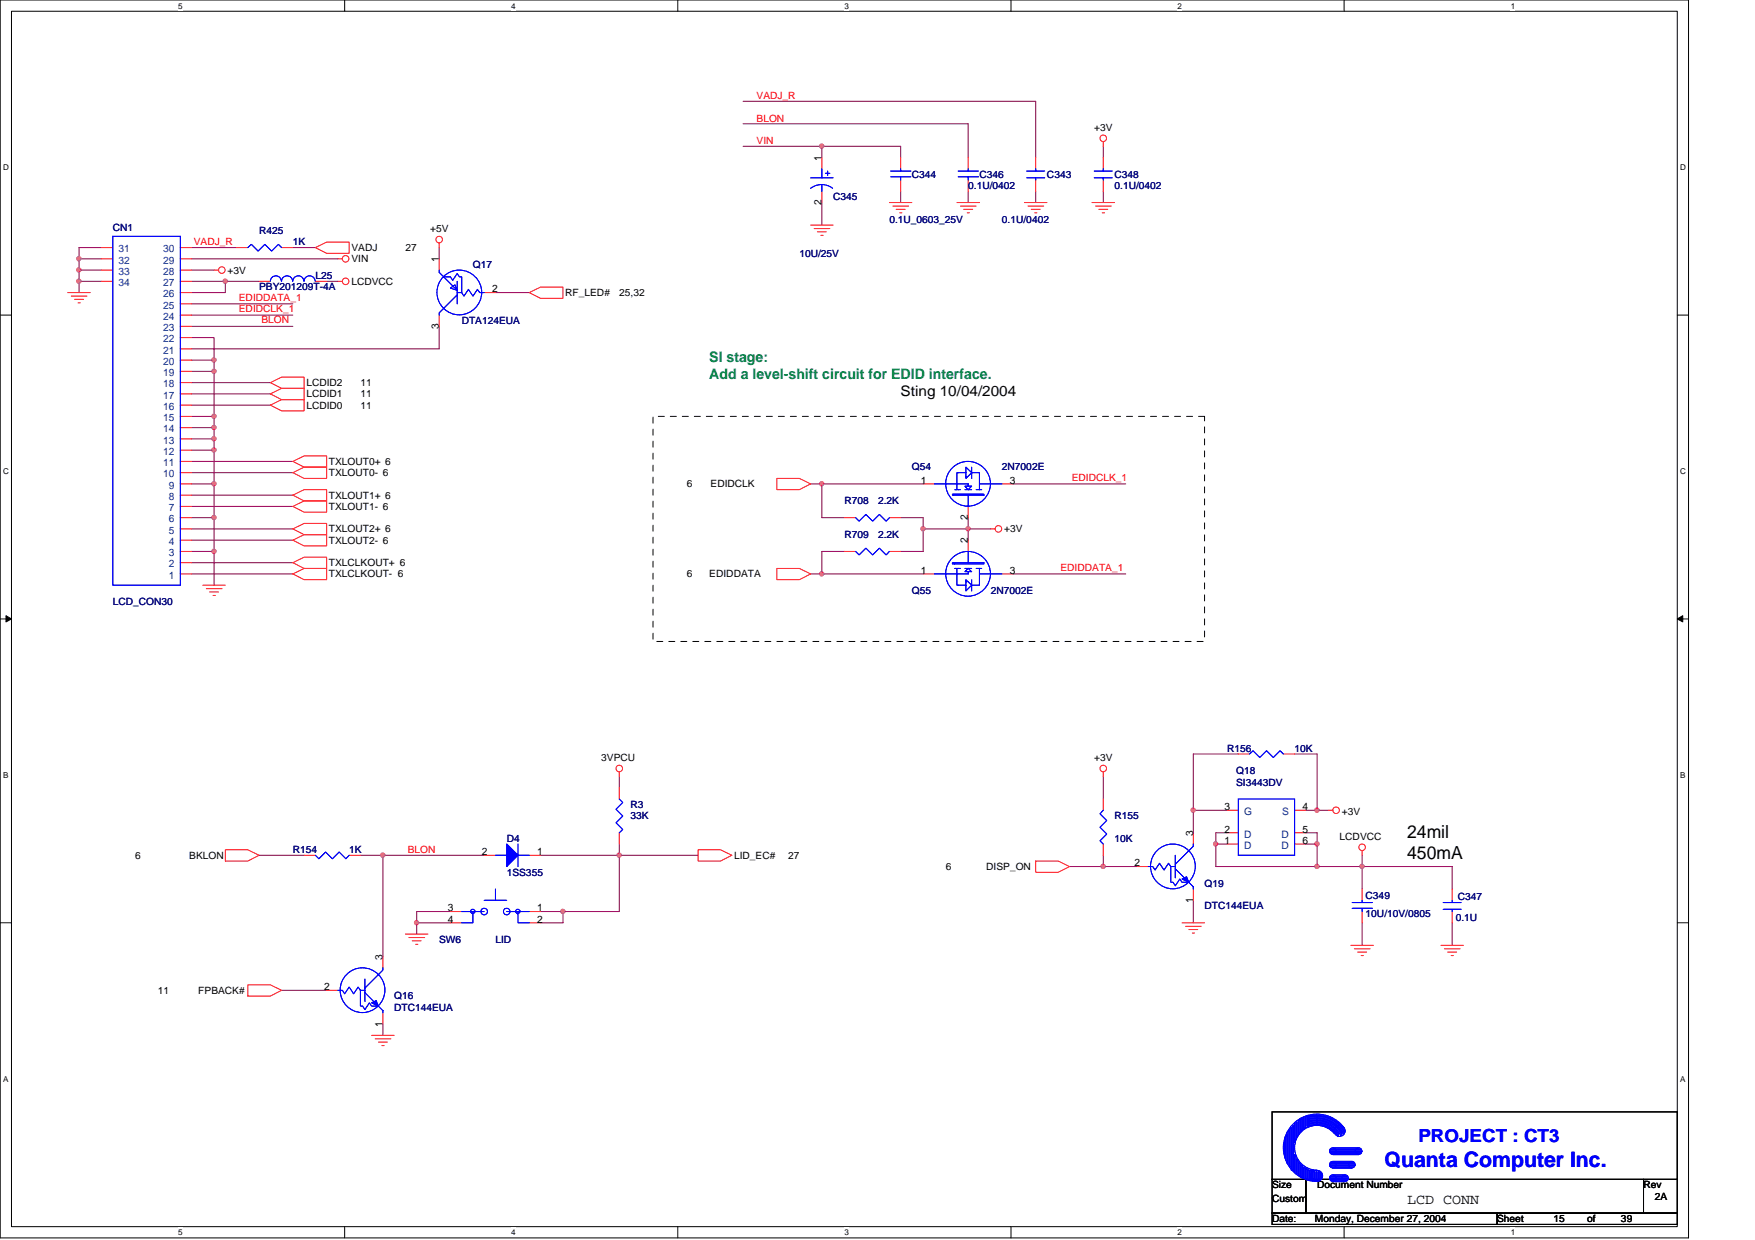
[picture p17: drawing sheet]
<svg xmlns="http://www.w3.org/2000/svg" width="297mm" height="210mm" viewBox="0 0 297 210" stroke-linecap="round" stroke-linejoin="round" font-family="sans-serif">
<defs><g id="words">
<text font-size="3.6" fill="#00f" x="234.4" y="197.6">Quanta Computer Inc.</text>
<g font-size="3">
<text x="238.2" y="141.8">24mil</text>
<text x="238.2" y="145.3">450mA</text>
</g>
<text font-size="3" fill="#00f" x="240.1" y="193.3">PROJECT : CT3</text>
<g font-size="2.5" fill="#008040">
<text x="120.1" y="61.3">SI stage:</text>
<text x="120.1" y="64.2">Add a level-shift circuit for EDID interface.</text>
</g>
<g font-size="2.5">
<text x="152.4" y="67">Sting 10/04/2004</text>
<text x="238.2" y="203.9">LCD CONN</text>
</g>
<g font-size="1.7" fill="#f00">
<text x="128.1" y="16.8">VADJ_R</text>
<text x="128.1" y="20.6">BLON</text>
<text x="128.1" y="24.4">VIN</text>
<text x="32.8" y="41.5">VADJ_R</text>
<text x="40.4" y="50.9">EDIDDATA_1</text>
<text x="40.4" y="52.8">EDIDCLK_1</text>
<text x="44.2" y="54.7">BLON</text>
<text x="181.4" y="81.4">EDIDCLK_1</text>
<text x="179.5" y="96.6">EDIDDATA_1</text>
<text x="69" y="144.4">BLON</text>
</g>
<g font-size="1.7">
<text x="185.2" y="22.1">+3V</text>
<text x="139.1" y="27.2" transform="rotate(-90 139.1 27.2)">1</text>
<text x="139.1" y="34.7" transform="rotate(-90 139.1 34.7)">2</text>
<text x="72.8" y="39.2">+5V</text>
<text x="38.5" y="46.3">+3V</text>
<text x="59.5" y="42.5">VADJ</text>
<text x="59.5" y="44.4">VIN</text>
<text x="68.6" y="42.5">27</text>
<text x="74.3" y="44.4" transform="rotate(-90 74.3 44.4)">1</text>
<text x="59.5" y="48.2">LCDVCC</text>
<text x="83.3" y="49.5">2</text>
<text x="95.7" y="50.1">RF_LED#</text>
<text x="104.8" y="50.1">25,32</text>
<text x="74.3" y="55.7" transform="rotate(-90 74.3 55.7)">3</text>
<text x="51.9" y="65.4">LCDID2</text>
<text x="61" y="65.4">11</text>
<text x="51.9" y="69.2">LCDID0</text>
<text x="51.9" y="67.3">LCDID1</text>
<text x="61" y="69.2">11</text>
<text x="61" y="67.3">11</text>
<text x="55.7" y="78.7">TXLOUT0+ 6</text>
<text x="55.7" y="80.6">TXLOUT0- 6</text>
<text x="116.2" y="82.5">6</text>
<text x="120.3" y="82.5">EDIDCLK</text>
<text x="155.8" y="81.9">1</text>
<text x="170.9" y="81.9">3</text>
<text x="55.7" y="86.3">TXLOUT1- 6</text>
<text x="55.7" y="84.4">TXLOUT1+ 6</text>
<text x="163.8" y="88.1" transform="rotate(-90 163.8 88.1)">2</text>
<text x="55.7" y="95.8">TXLCLKOUT+ 6</text>
<text x="55.7" y="92">TXLOUT2- 6</text>
<text x="55.7" y="90.1">TXLOUT2+ 6</text>
<text x="163.8" y="92" transform="rotate(-90 163.8 92)">2</text>
<text x="170" y="90.1">+3V</text>
<text x="55.7" y="97.7">TXLCLKOUT- 6</text>
<text x="116.2" y="97.7">6</text>
<text x="120.1" y="97.7">EDIDDATA</text>
<text x="155.8" y="97.1">1</text>
<text x="170.9" y="97.1">3</text>
<text x="101.8" y="128.8">3VPCU</text>
<text x="185.2" y="128.8">+3V</text>
<text x="207.3" y="137.1">3</text>
<text x="220.5" y="137.1">4</text>
<text x="227.1" y="137.9">+3V</text>
<text x="201.9" y="141.5" transform="rotate(-90 201.9 141.5)">3</text>
<text x="207.3" y="142.8">1</text>
<text x="207.3" y="140.9">2</text>
<text x="220.5" y="140.9">5</text>
<text x="220.5" y="142.8">6</text>
<text x="226.7" y="142.1">LCDVCC</text>
<text x="22.9" y="145.4">6</text>
<text x="32" y="145.4">BKLON</text>
<text x="81.5" y="144.7">2</text>
<text x="90.9" y="144.7">1</text>
<text x="124.2" y="145.4">LID_EC#</text>
<text x="133.4" y="145.4">27</text>
<text x="160.1" y="147.3">6</text>
<text x="166.9" y="147.3">DISP_ON</text>
<text x="192" y="146.6">2</text>
<text x="75.8" y="154.3">3</text>
<text x="90.9" y="154.3">1</text>
<text x="201.9" y="152.8" transform="rotate(-90 201.9 152.8)">1</text>
<text x="75.8" y="156.2">4</text>
<text x="90.9" y="156.2">2</text>
<text x="54.9" y="167.6">2</text>
<text x="64.8" y="162.5" transform="rotate(-90 64.8 162.5)">3</text>
<text x="26.7" y="168.2">11</text>
<text x="33.6" y="168.2">FPBACK#</text>
<text x="64.8" y="173.8" transform="rotate(-90 64.8 173.8)">1</text>
<text x="215.3" y="201.2">Size</text>
<text x="215.3" y="203.5">Custom</text>
<text x="222.9" y="201.2">Document Number</text>
<text x="278.2" y="201.2">Rev</text>
<text x="280.1" y="203.1">2A</text>
<text x="215.3" y="206.9">Date:</text>
<text x="222.5" y="206.9">Monday, December 27, 2004</text>
<text x="253.4" y="206.9">Sheet</text>
<text x="262.9" y="206.9">15</text>
<text x="268.6" y="206.9">of</text>
<text x="274.4" y="206.9">39</text>
</g>
<g font-size="1.7" fill="#000080">
<text x="141" y="33.9">C345</text>
<text x="154.3" y="30.1">C344</text>
<text x="163.9" y="32">0.1U/0402</text>
<text x="165.8" y="30.1">C346</text>
<text x="177.2" y="30.1">C343</text>
<text x="188.6" y="30.1">C348</text>
<text x="188.6" y="32">0.1U/0402</text>
<text x="19.1" y="39.1">CN1</text>
<text x="43.9" y="39.6">R425</text>
<text x="49.6" y="41.5">1K</text>
<text x="150.5" y="37.7">0.1U_0603_25V</text>
<text x="169.6" y="37.7">0.1U/0402</text>
<text x="53.4" y="47.2">L25</text>
<text x="80" y="45.3">Q17</text>
<text x="135.3" y="43.4">10U/25V</text>
<text x="43.9" y="49.1">PBY201209T-4A</text>
<text x="78.1" y="54.9">DTA124EUA</text>
<text x="154.3" y="79.6">Q54</text>
<text x="169.6" y="79.6">2N7002E</text>
<text x="142.9" y="85.3">R708</text>
<text x="148.6" y="85.3">2.2K</text>
<text x="142.9" y="91.1">R709</text>
<text x="148.6" y="91.1">2.2K</text>
<text x="154.3" y="100.6">Q55</text>
<text x="167.7" y="100.6">2N7002E</text>
<text x="19.1" y="102.5">LCD_CON30</text>
<text x="207.7" y="127.3">R156</text>
<text x="209.2" y="131.1">Q18</text>
<text x="219.1" y="127.3">10K</text>
<text x="106.7" y="136.8">R3</text>
<text x="209.2" y="133">SI3443DV</text>
<text x="85.8" y="142.5">D4</text>
<text x="106.7" y="138.7">33K</text>
<text x="188.6" y="138.7">R155</text>
<text x="188.6" y="142.5">10K</text>
<text x="49.6" y="144.4">R154</text>
<text x="59.1" y="144.4">1K</text>
<text x="85.8" y="148.2">1SS355</text>
<text x="203.9" y="150.1">Q19</text>
<text x="203.9" y="153.9">DTC144EUA</text>
<text x="231.1" y="152.2">C349</text>
<text x="231.1" y="155.3">10U/10V/0805</text>
<text x="246.4" y="155.8">0.1U</text>
<text x="246.8" y="152.4">C347</text>
<text x="74.3" y="159.6">SW6</text>
<text x="83.9" y="159.6">LID</text>
<text x="66.7" y="169.2">Q16</text>
<text x="66.7" y="171.1">DTC144EUA</text>
</g>
<g font-size="1.7" fill="#004080">
<text x="20.1" y="42.7">31</text>
<text x="20.1" y="44.6">32</text>
<text x="20.1" y="46.5">33</text>
<text x="27.6" y="46.5">28</text>
<text x="27.6" y="44.6">29</text>
<text x="27.6" y="42.7">30</text>
<text x="20.1" y="48.4">34</text>
<text x="27.6" y="52.2">25</text>
<text x="27.6" y="50.3">26</text>
<text x="27.6" y="48.4">27</text>
<text x="27.6" y="59.9">21</text>
<text x="27.6" y="58">22</text>
<text x="27.6" y="56">23</text>
<text x="27.6" y="54.1">24</text>
<text x="27.6" y="65.6">18</text>
<text x="27.6" y="63.7">19</text>
<text x="27.6" y="61.8">20</text>
<text x="27.6" y="71.3">15</text>
<text x="27.6" y="69.4">16</text>
<text x="27.6" y="67.5">17</text>
<text x="27.6" y="77">12</text>
<text x="27.6" y="75.1">13</text>
<text x="27.6" y="73.2">14</text>
<text x="27.6" y="80.8">10</text>
<text x="27.6" y="78.9">11</text>
<text x="28.6" y="82.7">9</text>
<text x="28.6" y="88.4">6</text>
<text x="28.6" y="86.5">7</text>
<text x="28.6" y="84.6">8</text>
<text x="28.6" y="94.1">3</text>
<text x="28.6" y="92.2">4</text>
<text x="28.6" y="90.3">5</text>
<text x="28.6" y="98">1</text>
<text x="28.6" y="96.1">2</text>
<text x="210.6" y="138">G</text>
<text x="217" y="138">S</text>
<text x="210.6" y="143.7">D</text>
<text x="210.6" y="141.8">D</text>
<text x="216.9" y="141.8">D</text>
<text x="216.9" y="143.7">D</text>
</g>
<g font-size="1.4">
<text x="30.1" y="1.4">5</text>
<text x="86.5" y="1.4">4</text>
<text x="142.9" y="1.4">3</text>
<text x="199.3" y="1.4">2</text>
<text x="255.7" y="1.4">1</text>
<text x=".5" y="28.8">D</text>
<text x="284.4" y="28.8">D</text>
<text x=".5" y="80.3">C</text>
<text x="284.4" y="80.3">C</text>
<text x=".5" y="131.7">B</text>
<text x="284.4" y="131.7">B</text>
<text x=".5" y="183.1">A</text>
<text x="284.4" y="183.1">A</text>
<text x="30.1" y="209.1">5</text>
<text x="86.5" y="209.1">4</text>
<text x="142.9" y="209.1">3</text>
<text x="199.3" y="209.1">2</text>
<text x="255.7" y="209.1">1</text>
</g>
</g></defs>
<path d="M0 0h285.8v209.5h-285.8zM1.9 1.9h282v205.7h-282z" fill="none" stroke="#000" stroke-width=".17"/>
<g fill="#fff">
<path d="M30.1 .2h.8v1.5h-.8z"/>
<path d="M30.1 207.9h.8v1.5h-.8z"/>
</g>
<path d="M58.3 0v1.9M58.3 207.6v1.9" fill="none" stroke="#000" stroke-width=".17"/>
<g fill="#fff">
<path d="M86.5 .2h.8v1.5h-.8z"/>
<path d="M86.5 207.9h.8v1.5h-.8z"/>
</g>
<path d="M114.7 0v1.9M114.7 207.6v1.9" fill="none" stroke="#000" stroke-width=".17"/>
<g fill="#fff">
<path d="M142.9 .2h.8v1.5h-.8z"/>
<path d="M142.9 207.9h.8v1.5h-.8z"/>
</g>
<path d="M171.1 0v1.9M171.1 207.6v1.9" fill="none" stroke="#000" stroke-width=".17"/>
<g fill="#fff">
<path d="M199.3 .2h.8v1.5h-.8z"/>
<path d="M199.3 207.9h.8v1.5h-.8z"/>
</g>
<path d="M227.5 0v1.9M227.5 207.6v1.9" fill="none" stroke="#000" stroke-width=".17"/>
<g fill="#fff">
<path d="M255.7 .2h.8v1.5h-.8z"/>
<path d="M255.7 207.9h.8v1.5h-.8z"/>
<path d="M.5 27.6h1v1.5h-1z"/>
<path d="M284.4 27.6h1v1.5h-1z"/>
<path d="M.5 79h1v1.6h-1z"/>
<path d="M284.4 79h1v1.6h-1z"/>
</g>
<path d="M0 53.3h1.9M283.9 53.3h1.9" fill="none" stroke="#000" stroke-width=".17"/>
<g fill="#fff">
<path d="M.5 130.5h.9v1.5h-.9z"/>
<path d="M284.4 130.5h.9v1.5h-.9z"/>
</g>
<path d="M0 104.8h1.9M283.9 104.8h1.9" fill="none" stroke="#000" stroke-width=".17"/>
<path d="M1 104.2l.9 .6-.9 .5zM283.9 104.8l.9-.6v1.1z" fill="#000" stroke="#000" stroke-width=".17"/>
<g fill="#fff">
<path d="M.5 181.9h.9v1.5h-.9z"/>
<path d="M284.4 181.9h.9v1.5h-.9z"/>
</g>
<path d="M0 156.2h1.9M283.9 156.2h1.9M215.3 188.2h68.6v11.4h-68.6zM215.3 199.6h5.7v5.8h-5.7zM221 199.6h57.2v5.8h-57.2zM278.2 199.6h5.7v5.8h-5.7zM215.3 205.4h38.1v1.9h-38.1zM253.4 205.4h30.5v1.9h-30.5z" fill="none" stroke="#000" stroke-width=".17"/>
<g fill="none" stroke="#800040" stroke-width=".17">
<path d="M125.8 17.1h49.5v9.6M125.8 21h38.1v5.7M125.8 24.8h26.6v1.9M139.1 24.8v1.9M139.1 34.3v3.8M152.4 32.4v1.9M163.9 32.4v1.9M175.3 32.4v1.9M186.7 24.8v1.9M186.7 32.4v1.9M13.4 47.6h3.8M13.4 43.8h3.8"/>
<path d="M13.4 45.7h3.8M17.2 41.9h-3.8v7.6M32.4 57.1h3.8v3.9M32.4 47.6h11.5M32.4 41.9h7.6M32.4 51.4h17.2M32.4 53.3h17.2M32.4 43.8h24.8M32.4 45.7h3.8M32.4 55.2h17.2M38.1 47.6v1.9h-5.7M49.6 41.9h3.8"/>
<path d="M55.3 47.6h1.9M74.3 41.9v1.9M74.3 55.2v3.9h-41.9M83.9 49.5h5.7M32.4 61h3.8v1.9M32.4 78.1h17.2M32.4 76.2h3.8M32.4 64.8h13.4M32.4 66.7h13.4M32.4 68.6h13.4M32.4 62.9h3.8M32.4 70.5h3.8"/>
<path d="M32.4 72.4h3.8M32.4 74.3h3.8M36.2 62.9v36.2M32.4 97.2h17.2M32.4 81.9h3.8M32.4 89.5h17.2M32.4 87.6h3.8M32.4 91.4h17.2M32.4 93.3h3.8M32.4 85.7h17.2M32.4 83.8h17.2M32.4 95.2h17.2"/>
<path d="M32.4 80h17.2M137.2 97.2h1.9M137.2 81.9h19M139.1 81.9v5.7h3.8M142.9 93.3h-3.8v3.9h17.1M152.4 87.6h3.8v5.7h-3.8M156.2 89.5h11.5M163.9 87.6v3.8M171.5 97.2h19M171.5 81.9h19M104.8 131.4v1.9M186.7 131.4v3.9"/>
<path d="M202 137.2h5.7M209.6 127.6h-7.6v13.4M219.1 127.6h3.8v9.6h1.9M221 137.2h1.9M43.9 144.8h7.6M61 144.8h21M64.8 144.8v17.1M70.5 156.2h5.7M76.2 154.3h-5.7v3.8M91.5 144.8h13.3v9.5h-13.3M95.3 154.3v1.9h-3.8M104.8 142.9v1.9h13.3"/>
<path d="M181 146.7h11.4M186.7 144.8v1.9M202 152.4v3.8M205.8 142.9h1.9M207.7 141h-1.9v5.7h40v3.8M221 142.9h1.9v3.8M221 141h1.9v1.9M230.5 144.8v5.7M230.5 156.2v3.8M245.8 156.2v3.8M47.7 167.6h7.6M64.8 173.4v1.9"/>
</g>
<g fill="#f0f" stroke="#f0f" stroke-width=".17">
<circle cx="13.3" cy="45.7" r=".37"/>
<circle cx="36.2" cy="76.2" r=".37"/>
<circle cx="36.2" cy="81.9" r=".37"/>
<circle cx="36.2" cy="93.3" r=".37"/>
<circle cx="38.1" cy="47.6" r=".37"/>
<circle cx="13.3" cy="43.8" r=".37"/>
<circle cx="13.3" cy="47.6" r=".37"/>
<circle cx="139.1" cy="24.7" r=".37"/>
<circle cx="36.2" cy="87.6" r=".37"/>
<circle cx="36.2" cy="60.9" r=".37"/>
<circle cx="95.3" cy="154.3" r=".37"/>
<circle cx="70.5" cy="156.2" r=".37"/>
<circle cx="104.8" cy="144.8" r=".37"/>
<circle cx="64.8" cy="144.8" r=".37"/>
<circle cx="201.9" cy="137.1" r=".37"/>
<circle cx="186.7" cy="146.7" r=".37"/>
<circle cx="222.9" cy="146.7" r=".37"/>
<circle cx="205.7" cy="142.8" r=".37"/>
<circle cx="230.5" cy="146.7" r=".37"/>
<circle cx="222.9" cy="142.8" r=".37"/>
<circle cx="36.2" cy="62.8" r=".37"/>
<circle cx="36.2" cy="70.5" r=".37"/>
<circle cx="36.2" cy="72.4" r=".37"/>
<circle cx="36.2" cy="74.3" r=".37"/>
<circle cx="222.9" cy="137.1" r=".37"/>
<circle cx="156.2" cy="89.5" r=".37"/>
<circle cx="163.8" cy="89.5" r=".37"/>
<circle cx="139.1" cy="81.9" r=".37"/>
<circle cx="139.1" cy="97.1" r=".37"/>
</g>
<g fill="none" stroke="#f00" stroke-width=".17">
<path d="M137.2 38.1h3.8M137.8 38.7h2.7M138.3 39.2h1.6M138.9 39.8h.4M139.1 26.7v1.9M139.1 32.4v1.9M150.5 34.3h3.8M151.1 34.9h2.7M151.7 35.4h1.5M152.3 36h.4M152.4 26.7v1.9M152.4 30.5v1.9"/>
<path d="M162 34.3h3.8M162.6 34.9h2.6M163.1 35.4h1.5M163.7 36h.4M163.9 26.7v1.9M163.9 30.5v1.9M173.4 34.3h3.8M174 34.9h2.7M174.5 35.4h1.6M175.1 36h.4M175.3 26.7v1.9M175.3 30.5v1.9"/>
<path d="M184.8 34.3h3.8M185.4 34.9h2.7M186 35.4h1.5M186.6 36h.3M186.7 24v.8M186.7 26.7v1.9M186.7 30.5v1.9M11.5 49.5h3.8M12.1 50.1h2.6M12.6 50.7h1.5M13.2 51.3h.4M17.2 47.6h1.9"/>
<path d="M17.2 43.8h1.9M17.2 45.7h1.9M17.2 41.9h1.9M30.5 47.6h1.9M30.5 43.8h1.9M30.5 49.5h1.9M30.5 45.7h1.9M30.5 59.1h1.9M30.5 57.1h1.9M30.5 55.2h1.9M30.5 53.3h1.9M30.5 51.4h1.9"/>
<path d="M30.5 41.9h1.9M36.2 45.7h.8M40 41.9h1.9M43.9 47.6h1.9M47.7 41.9h1.9M53.4 41.9l1.9-.9h3.8v1.9h-3.8zM53.4 47.6h1.9M57.2 47.6h.8M57.2 43.8h.8M74.3 41.1v.8M74.3 43.8v1.9M74.3 53.3v1.9"/>
<path d="M82 49.5h1.9M89.6 49.5l1.9-.9h3.8v1.9h-3.8zM30.5 78.1h1.9M30.5 76.2h1.9M30.5 74.3h1.9M30.5 72.4h1.9M30.5 70.5h1.9M30.5 68.6h1.9M30.5 66.7h1.9M30.5 64.8h1.9M30.5 62.9h1.9M30.5 61h1.9"/>
<path d="M45.8 68.6l1.9-1h3.8v2h-3.8zM45.8 66.7l1.9-1h3.8v1.9h-3.8zM45.8 64.8l1.9-1h3.8v1.9h-3.8zM49.6 78.1l1.9-.9h3.8v1.9h-3.8zM30.5 89.5h1.9M30.5 81.9h1.9M30.5 97.2h1.9M30.5 93.3h1.9M30.5 87.6h1.9M30.5 95.2h1.9M30.5 91.4h1.9M30.5 85.7h1.9"/>
<path d="M30.5 83.8h1.9M30.5 80h1.9M34.3 99.1h3.8M34.9 99.7h2.7M49.6 95.2l1.9-.9h3.8v1.9h-3.8zM49.6 85.7l1.9-.9h3.8v1.9h-3.8zM49.6 91.4l1.9-.9h3.8v1.9h-3.8zM49.6 80l1.9-.9h3.8v1.9h-3.8zM49.6 89.5l1.9-.9h3.8v1.9h-3.8zM49.6 83.8l1.9-.9h3.8v1.9h-3.8zM49.6 97.2l1.9-1h3.8v1.9h-3.8zM131.5 81h3.8l1.9 .9-1.9 1h-3.8z"/>
<path d="M131.5 96.2h3.8l1.9 1-1.9 .9h-3.8zM142.9 93.3h1.9M142.9 87.6h1.9M150.5 93.3h1.9M150.5 87.6h1.9M156.2 81.9h2M156.2 97.2h2M163.9 85.7v1.9M163.9 91.4v1.9M167.7 89.5h.7M169.6 81.9h1.9M169.6 97.2h1.9"/>
<path d="M35.5 100.2h1.5M36.1 100.8h.3M104.8 130.7v.7M104.8 133.3v2M186.7 130.7v.7M186.7 135.3v1.9M207.7 137.2h1.9M209.6 127.6h1.9M217.2 127.6h1.9M219.1 137.2h1.9M224.8 137.2h.8M38.1 143.8h3.8l2 1-2 1h-3.8z"/>
<path d="M51.5 144.8h1.9M59.1 144.8h1.9M68.6 158.1h3.8M69.2 158.7h2.7M69.8 159.3h1.5M70.4 159.9h.3M76.2 156.2h1.9M76.2 154.3h1.9M82 144.8h1.9M89.6 156.2h1.9M89.6 154.3h1.9M89.6 144.8h1.9"/>
<path d="M104.8 141v1.9M118.1 143.8h3.9l1.9 1-1.9 1h-3.9zM175.3 145.8h3.8l1.9 .9-1.9 1h-3.8zM186.7 142.9v1.9M192.4 146.7h1.9M200.1 156.2h3.8M200.7 156.8h2.6M201.2 157.4h1.5M201.8 157.9h.4M202 141v1.9M202 150.5v1.9M207.7 142.9h1.9"/>
<path d="M207.7 141h1.9M219.1 142.9h1.9M219.1 141h1.9M230.5 144v.8M230.5 150.5v1.9M230.5 154.3v1.9M245.8 150.5v1.9M245.8 154.3v1.9M41.9 166.7h3.9l1.9 .9-1.9 1h-3.9zM55.3 167.6h1.9M62.9 175.3h3.8M63.5 175.9h2.7"/>
<path d="M64 176.4h1.6M64.6 177h.4M64.8 161.9v1.9M64.8 171.4v2M228.6 160h3.8M229.2 160.6h2.7M229.8 161.2h1.5M230.4 161.8h.4M243.9 160h3.8M244.5 160.6h2.6M245 161.2h1.5M245.6 161.8h.4"/>
<circle cx="186.7" cy="23.4" r=".56"/>
<circle cx="37.5" cy="45.7" r=".56"/>
<circle cx="58.5" cy="43.8" r=".56"/>
<circle cx="58.5" cy="47.6" r=".56"/>
<circle cx="74.3" cy="40.6" r=".56"/>
<circle cx="169" cy="89.5" r=".56"/>
<circle cx="104.8" cy="130.1" r=".56"/>
<circle cx="186.7" cy="130.1" r=".56"/>
<circle cx="226.1" cy="137.2" r=".56"/>
<circle cx="230.5" cy="143.4" r=".56"/>
</g>
<path d="M110.5 70.5h93.4v38.1h-93.4z" fill="none" stroke="#000" stroke-width=".17" stroke-dasharray="1 1 1 1 1 1 1 1"/>
<g fill="none" stroke="#00f" stroke-width=".17">
<path d="M137.2 31.9a3 3 0 0 1 3.7 0M137.2 30.1h3.8M139.1 28.6v1.5M139.1 31.2v1.2M139.7 29.3h.8M140.1 29v.7M150.7 29h3.5M150.7 29.9h3.5M152.4 28.6v.4M152.4 29.9v.6M162.2 29h3.4M162.2 29.9h3.4"/>
<path d="M163.9 28.6v.4M163.9 29.9v.6M173.8 30.1h3M173.8 29h3M175.3 28.6v.4M175.3 30.1v.4M185.2 30.1h3.1M185.2 29h3.1M186.7 28.6v.4M186.7 30.1v.4M19.1 40h11.4v59.1h-11.4zM41.9 41.9l.6-.5 1.2 1.1 1.1-1.1 1.2 1.1 1.1-1.1 .6 .5"/>
<path d="M45.8 47.6a.93 .93 0 0 1 .9-.9 .93 .93 0 0 1 .9 .9M47.7 47.6a.93 .93 0 0 1 .9-.9 .93 .93 0 0 1 .9 .9M49.6 47.6a.93 .93 0 0 1 .9-.9 .93 .93 0 0 1 .9 .9M51.5 47.6a.93 .93 0 0 1 .9-.9 .93 .93 0 0 1 .9 .9M74.3 45.7v.4l.8 .8M75.1 46.9l2.3 2.2M75.1 46.9h1.1l.4 .6 .8-1.2 .4 .6h.3v2.6M76.2 48.8l.8-.6 .4 .9zM77.4 49.5h.7l.4 .6 .8-1.1 .7 1.1 .8-1.1 .4 .5h.8M77.4 49.9l-3.1 3.1v.3M77.4 47.6v3.8M164.5 79.1v1.9"/>
<path d="M144.8 93.3l.6 .6 1.2-1.1 1.1 1.1 1.1-1.1 1.2 1.1 .5-.6M144.8 87.6l.6 .6 1.2-1.1 1.1 1.1 1.1-1.1 1.2 1.1 .5-.6M158.2 81.9h5.7v.4M161.2 83.7h5.3v.1h-5.3zM161.2 95.2h5.3v.3h-5.3zM161.6 82.9h1M161.6 96.2h1M162 96.2v2.9h1.5M163.3 82.3h1.2l-.6 .6zM163.3 96.8l.6-.6 .6 .6zM163.3 82.9h1.2M163.3 96.2h1.2"/>
<path d="M163.5 80h-1.5v2.9M163.5 98.3v1.7l1-.9M163.5 98.5v-.4l1 1M163.9 83.8v1.9M163.9 93.3v1.9M163.9 96.8v.4h-5.7M164.5 80h1.3v1.9M164.5 80l-1-.9v1.7M164.5 80l-1 1v-.4M164.5 98.1v1.9M165.2 82.9h1M165.2 96.2h1"/>
<path d="M165.8 97.2v1.9h-1.3M165.8 81.9h3.8M165.8 81.9v1M165.8 96.2v1M165.8 97.2h3.8M104.8 135.3l.6 .5-1.1 1.2 1.1 1.1-1.1 1.2 1.1 1.1-.6 .6M186.7 137.2l-.5 .6 1.1 1.1-1.1 1.1 1.1 1.2-1.1 1.1 .5 .6M209.6 135.3h9.5v9.5h-9.5zM211.5 127.6l.6-.5 1.1 1.1 1.2-1.1 1.1 1.1 1.2-1.1 .5 .5M53.4 144.8l.6 .6 1.1-1.2 1.2 1.2 1.1-1.2 1.1 1.2 .6-.6M78.1 154.3h3.9M80 154.3v1.9h-1.9"/>
<path d="M82 152.4h3.8M83.9 150.5v1.9M83.9 144.8h1.9M85.8 154.3h3.8M87.7 154.3v1.9h1.9M87.7 142.9v3.8M87.7 144.8h1.9M194.3 146.7h.8l.4 .6 .8-1.2 .7 1.2 .8-1.2 .4 .6h.7M198.2 146.7v2.7h.3l.4 .5 .8-1.1 .4 .6h1.1l.8 .7v.4M198.9 147.1l1.5 1.5M198.9 144.8v3.8M202 142.9v.4l-3.1 3"/>
<path d="M228.9 152.8h3.4M228.9 153.8h3.4M230.5 152.4v.4M230.5 153.8v.5M244.3 153.9h3M244.3 152.8h3M245.8 152.4v.4M245.8 153.9v.4M57.2 167.6h.8l.3 .6 .8-1.1 .8 1.1 .7-1.1 .4 .5h.8M61 167.6v2.7h.4l.4 .6 .7-1.1 .4 .5h1.1l.8 .8v.3M61.8 168l1.5 1.5M61.8 165.7v3.8"/>
<path d="M64.8 163.8v.4l-3 3.1M217.4 193v2.7l.2 .5v-3.8l.2-.4v4.8l.2 .2v-5.4l.2-.3v6.1l.2 .2v-6.5l.2-.2v7.2M218.7 198.1v-7.4l.2-.2v7.8h.2v-2.8l.2 .3v2.7l.2 .2v-2.5l.2 .4v2.3l.2 .2v-2.3l.2 .2v2.3h.2v-2.1l.2 .2v2.1h.1v-1.9l.2 .1v1.8l.2 .1v-1.9l.2 .3v1.6h.2v-1.5M219.1 190.1v3.3l.2-.6v-2.7l.2-.2v2.5l.2-.2v-2.5l.2-.1v2.3l.2-.3v-2.2h.2v2.1l.2-.2v-1.9l.1-.2v1.9l.2-.2v-1.7l.2-.2v1.9M221.2 189l.2-.2v1.9l-.2-.2zM221.4 189.6a5 5 0 0 1 5.8 2.3M221.4 198v.1h.2v1.5h.2v-1.5h.2v1.8h-.4l.6-1.8v1.8l.2-.3v-1.5l.1 .4v1.4h.3v-1.6h.1v1.6h.2v-1.6h.2v1.6l.2-.3v-1.1l.2 .2v.8M221.4 190.6l1.5-.3a4.1 4.1 0 0 1 3.5 2.1M221.4 190.4a4.2 4.2 0 0 1 5.2 2M221.4 190.2l1.5-.3a4.3 4.3 0 0 1 3.7 2.1M221.4 190a4.5 4.5 0 0 1 5.5 2.2M221.4 189.8l1.5-.2a4.7 4.7 0 0 1 4.3 2.6"/>
<path d="M221.4 189.4l1.4-.2a5.1 5.1 0 0 1 4.6 2.7M221.6 189.1a5.4 5.4 0 0 1 5.9 2.6M221.6 188.9l1.2-.1a5.4 5.4 0 0 1 4.8 2.7M221.6 189v1.5M225.2 194.5h5.2v.2h-5.4v.2h5.5l-.1 .2h-5.2l.2 .2h5M225.2 196.8h4v.2h-4l-.2 .2h4.4l-.2 .2h-4.2l.4 .2h3.6M225.2 199.1h2.9v.2h-3.1v.2h3.3l-.2 .1h-3.1l.4 .3h2.7M225.6 198.9h2.1M225.6 197.7h3.3M225.6 196.6h3.3M225.6 195.5h4.4M225.6 194.3h4.4"/>
<path d="M225.8 191.9a3.8 3.8 0 0 0-6.3 .7 3.8 3.8 0 0 0 3.4 5.5M227.4 190.8a5.7 5.7 0 0 0-9.6 1 5.7 5.7 0 0 0 5.1 8.2M225.6 200h2.1"/>
<circle cx="77.7" cy="49.5" r="3.8"/>
<circle cx="163.8" cy="81.9" r="3.8"/>
<circle cx="163.8" cy="97.1" r="3.8"/>
<circle cx="80" cy="154.3" r=".37"/>
<circle cx="81.9" cy="154.3" r=".56"/>
<circle cx="85.8" cy="154.3" r=".56"/>
<circle cx="87.6" cy="154.3" r=".37"/>
<circle cx="198.5" cy="146.7" r="3.8"/>
<circle cx="61.4" cy="167.6" r="3.8"/>
<circle cx="222.9" cy="199" r=".94"/>
<circle cx="225.6" cy="194.9" r=".56"/>
<circle cx="225.6" cy="197.1" r=".56"/>
<circle cx="225.6" cy="199.4" r=".56"/>
<circle cx="226.7" cy="191.4" r=".94"/>
<circle cx="227.7" cy="199.4" r=".56"/>
<circle cx="228.8" cy="197.1" r=".56"/>
<circle cx="229.9" cy="194.9" r=".56"/>
</g>
<g fill="#00f" stroke="#00f" stroke-width=".17">
<path d="M62.9 169.8l.8-.4 .3 .9z" fill-rule="evenodd"/>
<path d="M62.9 169.8l.8-.4 .3 .9z" fill-rule="evenodd"/>
<path d="M200.1 148.8l.7-.4 .4 1z" fill-rule="evenodd"/>
<path d="M200.1 148.8l.7-.4 .4 1z" fill-rule="evenodd"/>
<path d="M85.8 142.9l1.9 1.9-1.9 1.9z" fill-rule="evenodd"/>
<path d="M85.8 142.9l1.9 1.9-1.9 1.9z" fill-rule="evenodd"/>
</g>
<use href="#words"/>
</svg>
